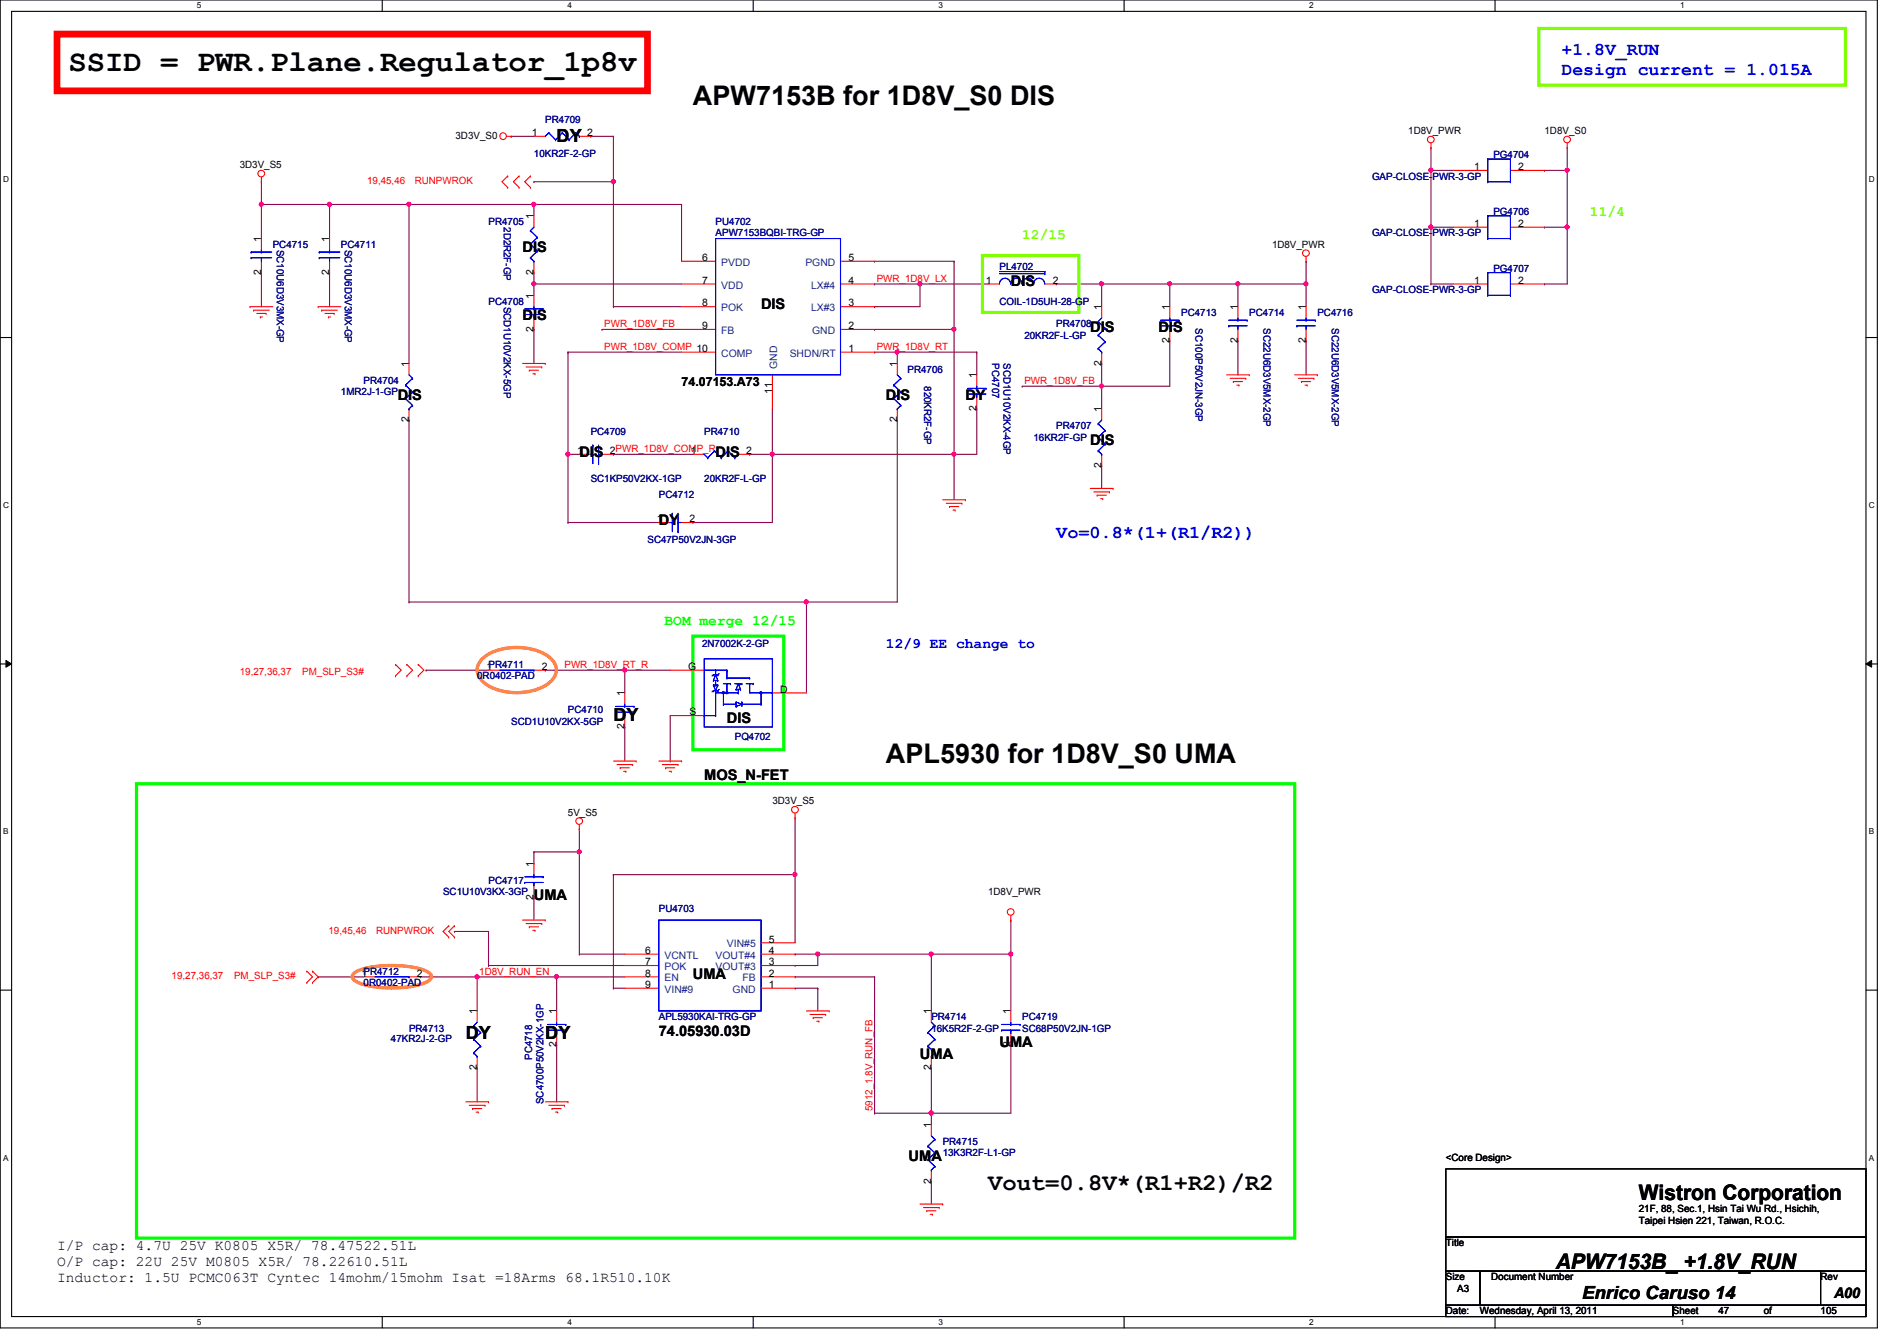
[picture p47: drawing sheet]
<svg xmlns="http://www.w3.org/2000/svg" width="297mm" height="210mm" viewBox="0 0 297 210" stroke-linecap="round" stroke-linejoin="round" font-family="sans-serif">
<defs><g id="words">
<text font-size="4.8" x="10.7" y="11.1">SSID = PWR.Plane.Regulator_1p8v</text>
<g font-size="4.2">
<text x="108.5" y="16.4">APW7153B for 1D8V_S0 DIS</text>
<text x="138.7" y="119.5">APL5930 for 1D8V_S0 UMA</text>
</g>
<text font-size="3.7" x="154.7" y="186.3">Vout=0.8V*(R1+R2)/R2</text>
<g font-size="3.3">
<text x="256.6" y="187.9">Wistron Corporation</text>
<text x="243.6" y="198.6">APW7153B_ +1.8V_RUN</text>
</g>
<g font-size="2.8" fill="#00f">
<text x="244.5" y="8.6">+1.8V_RUN</text>
<text x="244.5" y="11.8">Design current = 1.015A</text>
<text x="165.4" y="84.2">Vo=0.8*(1+(R1/R2))</text>
</g>
<g font-size="2.8">
<text x="87.2" y="22.2">DY</text>
<text x="96.1" y="112.9">DY</text>
<text x="72.9" y="162.6">DY</text>
<text x="85.4" y="162.6">DY</text>
<text x="247.7" y="203.3">Enrico Caruso 14</text>
</g>
<g font-size="2.3" fill="#80ff00">
<text x="249" y="33.9">11/4</text>
<text x="160.1" y="37.4">12/15</text>
</g>
<g font-size="2.3">
<text x="81.8" y="39.5">DIS</text>
<text x="158.3" y="44.8">DIS</text>
<text x="81.8" y="50.1">DIS</text>
<text x="119.2" y="48.3">DIS</text>
<text x="170.7" y="51.9">DIS</text>
<text x="181.4" y="51.9">DIS</text>
<text x="62.3" y="62.6">DIS</text>
<text x="138.7" y="62.6">DIS</text>
<text x="151.2" y="62.6">DY</text>
<text x="90.7" y="71.5">DIS</text>
<text x="112.1" y="71.5">DIS</text>
<text x="170.7" y="69.7">DIS</text>
<text x="103.2" y="82.1">DY</text>
<text x="113.8" y="113.2">DIS</text>
<text x="110.3" y="122.1">MOS_N-FET</text>
<text x="83.6" y="140.8">UMA</text>
<text x="108.5" y="153.2">UMA</text>
<text x="103.2" y="162.1">74.05930.03D</text>
<text x="144.1" y="165.7">UMA</text>
<text x="156.5" y="163.9">UMA</text>
<text x="142.3" y="181.7">UMA</text>
<text x="8.9" y="195.7">I/P cap: 4.7U 25V K0805 X5R/ 78.47522.51L</text>
<text x="8.9" y="198.2">O/P cap: 22U 25V M0805 X5R/ 78.22610.51L</text>
<text x="8.9" y="200.7">Inductor: 1.5U PCMC063T Cyntec 14mohm/15mohm Isat =18Arms 68.1R510.10K</text>
<text x="287.2" y="203.2">A00</text>
</g>
<text font-size="2.3" fill="#0f0" x="104.1" y="97.9">BOM merge 12/15</text>
<text font-size="2.3" fill="#00f" x="138.7" y="101.4">12/9 EE change to</text>
<text font-size="1.9" x="106.7" y="60.5">74.07153.A73</text>
<g font-size="1.6">
<text x="71.3" y="21.7">3D3V_S0</text>
<text x="83.3" y="21.3">1</text>
<text x="91.9" y="21.3">2</text>
<text x="220.5" y="21">1D8V_PWR</text>
<text x="241.8" y="21">1D8V_S0</text>
<text x="37.5" y="26.3">3D3V_S5</text>
<text x="230.8" y="26.6">1</text>
<text x="237.7" y="26.6">2</text>
<text x="83.6" y="34.3" transform="rotate(-90 83.6 34.3)">1</text>
<text x="230.8" y="35.5">1</text>
<text x="237.7" y="35.5">2</text>
<text x="40.9" y="37.9" transform="rotate(-90 40.9 37.9)">1</text>
<text x="51.6" y="37.9" transform="rotate(-90 51.6 37.9)">1</text>
<text x="109.9" y="40.9">6</text>
<text x="132.8" y="40.9">5</text>
<text x="199.2" y="38.8">1D8V_PWR</text>
<text x="40.9" y="43" transform="rotate(-90 40.9 43)">2</text>
<text x="51.6" y="43" transform="rotate(-90 51.6 43)">2</text>
<text x="83.6" y="46.8" transform="rotate(-90 83.6 46.8)">1</text>
<text x="83.6" y="43" transform="rotate(-90 83.6 43)">2</text>
<text x="109.9" y="44.4">7</text>
<text x="109.9" y="48">8</text>
<text x="132.8" y="48">3</text>
<text x="132.8" y="44.4">4</text>
<text x="154.4" y="44.4">1</text>
<text x="164.8" y="44.4">2</text>
<text x="230.8" y="44.4">1</text>
<text x="237.7" y="44.4">2</text>
<text x="83.6" y="51.9" transform="rotate(-90 83.6 51.9)">2</text>
<text x="109.9" y="51.5">9</text>
<text x="132.8" y="51.5">2</text>
<text x="172.5" y="48.6" transform="rotate(-90 172.5 48.6)">1</text>
<text x="183.1" y="53.7" transform="rotate(-90 183.1 53.7)">2</text>
<text x="183.1" y="48.6" transform="rotate(-90 183.1 48.6)">1</text>
<text x="193.8" y="53.7" transform="rotate(-90 193.8 53.7)">2</text>
<text x="193.8" y="48.6" transform="rotate(-90 193.8 48.6)">1</text>
<text x="204.5" y="53.7" transform="rotate(-90 204.5 53.7)">2</text>
<text x="204.5" y="48.6" transform="rotate(-90 204.5 48.6)">1</text>
<text x="64" y="57.4" transform="rotate(-90 64 57.4)">1</text>
<text x="132.8" y="55.1">1</text>
<text x="140.5" y="57.4" transform="rotate(-90 140.5 57.4)">1</text>
<text x="152.9" y="59.2" transform="rotate(-90 152.9 59.2)">1</text>
<text x="172.5" y="57.2" transform="rotate(-90 172.5 57.2)">2</text>
<text x="120.9" y="61.7" transform="rotate(-90 120.9 61.7)">11</text>
<text x="152.9" y="64.3" transform="rotate(-90 152.9 64.3)">2</text>
<text x="172.5" y="64.6" transform="rotate(-90 172.5 64.6)">1</text>
<text x="64" y="66.1" transform="rotate(-90 64 66.1)">2</text>
<text x="90.4" y="71.1">1</text>
<text x="95.5" y="71.1">2PWR_1D8V_COMP_R</text>
<text x="108.2" y="71.1">1</text>
<text x="116.8" y="71.1">2</text>
<text x="140.5" y="66.1" transform="rotate(-90 140.5 66.1)">2</text>
<text x="172.5" y="73.2" transform="rotate(-90 172.5 73.2)">2</text>
<text x="102.8" y="81.7">1</text>
<text x="107.9" y="81.7">2</text>
<text x="76.2" y="104.9">1PR4711</text>
<text x="84.8" y="104.9">2</text>
<text x="107.8" y="104.9">G</text>
<text x="97.8" y="109" transform="rotate(-90 97.8 109)">1</text>
<text x="108" y="112">S</text>
<text x="122.2" y="108.4">D</text>
<text x="97.8" y="114.1" transform="rotate(-90 97.8 114.1)">2</text>
<text x="120.9" y="125.9">3D3V_S5</text>
<text x="88.9" y="127.7">5V_S5</text>
<text x="83.6" y="135.7" transform="rotate(-90 83.6 135.7)">1</text>
<text x="83.6" y="140.8" transform="rotate(-90 83.6 140.8)">2</text>
<text x="154.7" y="140.1">1D8V_PWR</text>
<text x="101" y="149.3">6</text>
<text x="120.4" y="149.3">4</text>
<text x="120.4" y="147.5">5</text>
<text x="56.6" y="152.9">1PR4712</text>
<text x="65.3" y="152.9">2</text>
<text x="101" y="151.1">7</text>
<text x="101" y="152.9">8</text>
<text x="101" y="154.6">9</text>
<text x="120.4" y="154.6">1</text>
<text x="120.4" y="152.9">2</text>
<text x="120.4" y="151.1">3</text>
<text x="74.7" y="158.8" transform="rotate(-90 74.7 158.8)">1</text>
<text x="87.1" y="158.8" transform="rotate(-90 87.1 158.8)">1</text>
<text x="145.8" y="158.8" transform="rotate(-90 145.8 158.8)">1</text>
<text x="158.2" y="158.8" transform="rotate(-90 158.2 158.8)">1</text>
<text x="74.7" y="167.5" transform="rotate(-90 74.7 167.5)">2</text>
<text x="87.1" y="163.9" transform="rotate(-90 87.1 163.9)">2</text>
<text x="145.8" y="167.5" transform="rotate(-90 145.8 167.5)">2</text>
<text x="158.2" y="163.9" transform="rotate(-90 158.2 163.9)">2</text>
<text x="145.8" y="176.6" transform="rotate(-90 145.8 176.6)">1</text>
<text x="145.8" y="185.3" transform="rotate(-90 145.8 185.3)">2</text>
<text x="226.4" y="181.7">&lt;Core Design&gt;</text>
<text x="256.6" y="189.7">21F, 88, Sec.1, Hsin Tai Wu Rd., Hsichih,</text>
<text x="256.6" y="191.6">Taipei Hsien 221, Taiwan, R.O.C.</text>
<text x="226.4" y="195.1">Title</text>
<text x="226.4" y="200.4">Size</text>
<text x="228.2" y="202.2">A3</text>
<text x="233.5" y="200.4">Document Number</text>
<text x="285.1" y="200.4">Rev</text>
<text x="226.4" y="205.7">Date:</text>
<text x="231.7" y="205.7">Wednesday, April 13, 2011</text>
<text x="262" y="205.7">Sheet</text>
<text x="269.1" y="205.7">47</text>
<text x="276.2" y="205.7">of</text>
<text x="285.1" y="205.7">105</text>
</g>
<g font-size="1.6" fill="#000080">
<text x="85.4" y="19.2">PR4709</text>
<text x="83.6" y="24.6">10KR2F-2-GP</text>
<text x="214.8" y="28.1">GAP-CLOSE-PWR-3-GP</text>
<text x="233.8" y="24.7">PG4704</text>
<text x="76.5" y="35.2">PR4705</text>
<text x="78.9" y="35.6" transform="rotate(90 78.9 35.6)">2D2R2F-GP</text>
<text x="112.1" y="35.2">PU4702</text>
<text x="233.8" y="33.6">PG4706</text>
<text x="42.7" y="38.8">PC4715</text>
<text x="43.3" y="39.1" transform="rotate(90 43.3 39.1)">SC10U6D3V3MX-GP</text>
<text x="53.4" y="38.8">PC4711</text>
<text x="54" y="39.1" transform="rotate(90 54 39.1)">SC10U6D3V3MX-GP</text>
<text x="112.1" y="37">APW7153BQBI-TRG-GP</text>
<text x="214.8" y="37">GAP-CLOSE-PWR-3-GP</text>
<text x="76.5" y="47.7">PC4708</text>
<text x="156.5" y="42.3">PL4702</text>
<text x="156.5" y="47.7">COIL-1D5UH-28-GP</text>
<text x="214.8" y="45.9">GAP-CLOSE-PWR-3-GP</text>
<text x="233.8" y="42.5">PG4707</text>
<text x="78.9" y="48" transform="rotate(90 78.9 48)">SCD1U10V2KX-5GP</text>
<text x="160.4" y="53">20KR2F-L-GP</text>
<text x="165.4" y="51.2">PR4708</text>
<text x="185" y="49.4">PC4713</text>
<text x="187.2" y="51.4" transform="rotate(90 187.2 51.4)">SC100P50V2JN-3GP</text>
<text x="195.6" y="49.4">PC4714</text>
<text x="197.9" y="51.4" transform="rotate(90 197.9 51.4)">SC22U6D3V5MX-2GP</text>
<text x="206.3" y="49.4">PC4716</text>
<text x="208.5" y="51.4" transform="rotate(90 208.5 51.4)">SC22U6D3V5MX-2GP</text>
<text x="142.1" y="58.3">PR4706</text>
<text x="155.4" y="56.9" transform="rotate(90 155.4 56.9)">PC4707</text>
<text x="157.1" y="56.9" transform="rotate(90 157.1 56.9)">SCD1U10V2KX-4GP</text>
<text x="53.4" y="61.9">1MR2J-1-GP</text>
<text x="56.9" y="60.1">PR4704</text>
<text x="144.7" y="60.5" transform="rotate(90 144.7 60.5)">820KR2F-GP</text>
<text x="92.5" y="68.1">PC4709</text>
<text x="110.3" y="68.1">PR4710</text>
<text x="161.8" y="69">16KR2F-GP</text>
<text x="165.4" y="67.2">PR4707</text>
<text x="92.5" y="75.4">SC1KP50V2KX-1GP</text>
<text x="103.2" y="77.9">PC4712</text>
<text x="110.3" y="75.4">20KR2F-L-GP</text>
<text x="101.4" y="85">SC47P50V2JN-3GP</text>
<text x="109.9" y="101.3">2N7002K-2-GP</text>
<text x="74.7" y="106.3">0R0402-PAD</text>
<text x="80" y="113.5">SCD1U10V2KX-5GP</text>
<text x="88.9" y="111.7">PC4710</text>
<text x="115.1" y="115.8">PQ4702</text>
<text x="69.4" y="140.1">SC1U10V3KX-3GP</text>
<text x="76.5" y="138.3">PC4717</text>
<text x="103.2" y="142.8">PU4703</text>
<text x="56.9" y="154.3">0R0402-PAD</text>
<text x="64" y="161.5">PR4713</text>
<text x="103.2" y="159.7">APL5930KAI-TRG-GP</text>
<text x="145.8" y="159.7">PR4714</text>
<text x="145.8" y="161.5">16K5R2F-2-GP</text>
<text x="160.1" y="159.7">PC4719</text>
<text x="160.1" y="161.5">SC68P50V2JN-1GP</text>
<text x="61.2" y="163.1">47KR2J-2-GP</text>
<text x="83.3" y="165.9" transform="rotate(-90 83.3 165.9)">PC4718</text>
<text x="85.1" y="172.8" transform="rotate(-90 85.1 172.8)">SC4700P50V2KX-1GP</text>
<text x="147.6" y="179.2">PR4715</text>
<text x="147.6" y="181">13K3R2F-L1-GP</text>
</g>
<g font-size="1.6" fill="#f00">
<text x="57.5" y="28.8">19,45,46</text>
<text x="64.9" y="28.8">RUNPWROK</text>
<text x="137.3" y="44.1">PWR_1D8V_LX</text>
<text x="94.6" y="51.2">PWR_1D8V_FB</text>
<text x="94.6" y="54.8">PWR_1D8V_COMP 10</text>
<text x="137.3" y="54.8">PWR_1D8V_RT</text>
<text x="160.4" y="60.1">PWR_1D8V_FB</text>
<text x="37.5" y="105.6">19,27,36,37</text>
<text x="47.3" y="105.6">PM_SLP_S3#</text>
<text x="88.4" y="104.6">PWR_1D8V_RT_R</text>
<text x="51.4" y="146.2">19,45,46</text>
<text x="58.9" y="146.2">RUNPWROK</text>
<text x="26.9" y="153.3">19,27,36,37</text>
<text x="36.7" y="153.3">PM_SLP_S3#</text>
<text x="75.1" y="152.6">1D8V_RUN_EN</text>
<text x="136.6" y="173.9" transform="rotate(-90 136.6 173.9)">5912_1.8V_RUN_FB</text>
</g>
<g font-size="1.6" fill="#004080">
<text x="112.9" y="41.6">PVDD</text>
<text x="126.1" y="41.6">PGND</text>
<text x="112.9" y="45.2">VDD</text>
<text x="127" y="45.2">LX#4</text>
<text x="112.9" y="48.7">POK</text>
<text x="112.9" y="52.3">FB</text>
<text x="127" y="48.7">LX#3</text>
<text x="127.2" y="52.3">GND</text>
<text x="112.9" y="55.8">COMP</text>
<text x="121.7" y="57.8" transform="rotate(-90 121.7 57.8)">GND</text>
<text x="123.7" y="55.8">SHDN/RT</text>
<text x="113.8" y="148.3">VIN#5</text>
<text x="104.1" y="150.1">VCNTL</text>
<text x="104.1" y="151.8">POK</text>
<text x="104.1" y="153.6">EN</text>
<text x="104.1" y="155.4">VIN#9</text>
<text x="112.1" y="151.8">VOUT#3</text>
<text x="112.1" y="150.1">VOUT#4</text>
<text x="114.7" y="155.4">GND</text>
<text x="116.2" y="153.6">FB</text>
</g>
<g font-size="1.3">
<text x="30.8" y="1.3">5</text>
<text x="88.9" y="1.3">4</text>
<text x="146.9" y="1.3">3</text>
<text x="205" y="1.3">2</text>
<text x="263.1" y="1.3">1</text>
<text x=".5" y="28.4">D</text>
<text x="292.6" y="28.4">D</text>
<text x=".5" y="79.5">C</text>
<text x="292.6" y="79.5">C</text>
<text x=".5" y="130.6">B</text>
<text x="292.6" y="130.6">B</text>
<text x=".5" y="181.7">A</text>
<text x="292.6" y="181.7">A</text>
<text x="30.8" y="207.4">5</text>
<text x="88.9" y="207.4">4</text>
<text x="146.9" y="207.4">3</text>
<text x="205" y="207.4">2</text>
<text x="263.1" y="207.4">1</text>
</g>
</g></defs>
<path d="M0 0h294v207.9h-294zM1.8 1.8h290.4v204.3h-290.4z" fill="none" stroke="#000" stroke-width=".17"/>
<g fill="#fff">
<path d="M30.8 .2h.7v1.4h-.7z"/>
<path d="M30.8 206.2h.7v1.4h-.7z"/>
</g>
<path d="M59.9 0v1.8M59.9 206.1v1.8" fill="none" stroke="#000" stroke-width=".17"/>
<g fill="#fff">
<path d="M88.9 .2h.6v1.4h-.6z"/>
<path d="M88.9 206.2h.6v1.4h-.6z"/>
</g>
<path d="M117.9 0v1.8M117.9 206.1v1.8" fill="none" stroke="#000" stroke-width=".17"/>
<g fill="#fff">
<path d="M146.9 .2h.7v1.4h-.7z"/>
<path d="M146.9 206.2h.7v1.4h-.7z"/>
</g>
<path d="M176 0v1.8M176 206.1v1.8" fill="none" stroke="#000" stroke-width=".17"/>
<g fill="#fff">
<path d="M205 .2h.7v1.4h-.7z"/>
<path d="M205 206.2h.7v1.4h-.7z"/>
</g>
<path d="M234.1 0v1.8M234.1 206.1v1.8" fill="none" stroke="#000" stroke-width=".17"/>
<g fill="#fff">
<path d="M263.1 .2h.7v1.4h-.7z"/>
<path d="M263.1 206.2h.7v1.4h-.7z"/>
<path d="M.5 27.3h.9v1.4h-.9z"/>
<path d="M292.6 27.3h.9v1.4h-.9z"/>
<path d="M.5 78.4h.9v1.4h-.9z"/>
<path d="M292.6 78.4h.9v1.4h-.9z"/>
</g>
<path d="M0 52.8h1.8M292.2 52.8h1.8" fill="none" stroke="#000" stroke-width=".17"/>
<g fill="#fff">
<path d="M.5 129.5h.8v1.4h-.8z"/>
<path d="M292.6 129.5h.9v1.4h-.9z"/>
</g>
<path d="M0 103.9h1.8M292.2 103.9h1.8" fill="none" stroke="#000" stroke-width=".17"/>
<path d="M.9 103.4l.9 .5-.9 .5zM292.2 103.9l.9-.5v1z" fill="#000"/>
<path d="M.9 103.4l.9 .5-.9 .5zM292.2 103.9l.9-.5v1z" fill="none" stroke="#000" stroke-width=".16"/>
<g fill="#fff">
<path d="M.5 180.5h.8v1.4h-.8z"/>
<path d="M292.6 180.5h.9v1.4h-.9z"/>
</g>
<path d="M0 155h1.8M292.2 155h1.8" fill="none" stroke="#000" stroke-width=".17"/>
<path d="M51.6 32h.1M51.6 32h12.4M106.7 32h.1M106.7 32v8.9" fill="none" stroke="#800040" stroke-width=".17"/>
<circle cx="51.6" cy="32" r=".32" fill="#f0f"/>
<circle cx="51.6" cy="32" r=".32" fill="none" stroke="#f0f" stroke-width=".17"/>
<path d="M64 32h.1M64 32v24.9M96.1 28.4h.1M96.1 28.4v19.6M64 65.8h.1M64 65.8v28.4M97.8 113.8h.1M97.8 113.8v5.3" fill="none" stroke="#800040" stroke-width=".17"/>
<circle cx="96" cy="28.4" r=".32" fill="#f0f"/>
<circle cx="96" cy="28.4" r=".32" fill="none" stroke="#f0f" stroke-width=".17"/>
<g fill="none" stroke="#800040" stroke-width=".17">
<path d="M83.6 28.4h.1M92.5 21.3h.1M92.5 21.3h3.6M96.1 21.3h.1M96.1 21.3v7.1h-12.5M96.1 48h.1M96.1 48h10.6M136.9 40.9h.1M136.9 51.6h.1M136.9 55.1h.1M136.9 40.9h12.5M136.9 51.6h12.5"/>
<path d="M136.9 55.1h3.6M140.5 55.1h.1M140.5 55.1v1.8M149.4 71.1h.1M149.4 71.1v7.1M85.4 104.9h.1M85.4 104.9h12.4"/>
</g>
<circle cx="97.8" cy="104.9" r=".32" fill="#f0f"/>
<circle cx="97.8" cy="104.9" r=".32" fill="none" stroke="#f0f" stroke-width=".17"/>
<path d="M149.4 51.6h.1M149.4 51.6v19.5M97.8 104.9h.1M97.8 104.9v3.6" fill="none" stroke="#800040" stroke-width=".17"/>
<circle cx="149.4" cy="51.5" r=".32" fill="#f0f"/>
<circle cx="149.4" cy="51.5" r=".32" fill="none" stroke="#f0f" stroke-width=".17"/>
<path d="M245.4 23.1h.1M245.4 23.1v3.6M144.1 44.4h.1M144.1 44.4h10.6" fill="none" stroke="#800040" stroke-width=".17"/>
<circle cx="144" cy="44.4" r=".32" fill="#f0f"/>
<circle cx="144" cy="44.4" r=".32" fill="none" stroke="#f0f" stroke-width=".17"/>
<path d="M88.9 71.1h.1M88.9 71.1h1.8M88.9 71.1v10.7" fill="none" stroke="#800040" stroke-width=".17"/>
<circle cx="88.9" cy="71.1" r=".32" fill="#f0f"/>
<circle cx="88.9" cy="71.1" r=".32" fill="none" stroke="#f0f" stroke-width=".17"/>
<path d="M83.6 32h.1M83.6 32h23.1" fill="none" stroke="#800040" stroke-width=".17"/>
<circle cx="83.6" cy="32" r=".32" fill="#f0f"/>
<circle cx="83.6" cy="32" r=".32" fill="none" stroke="#f0f" stroke-width=".17"/>
<g fill="none" stroke="#800040" stroke-width=".17">
<path d="M51.6 32h.1M51.6 32v5.3M51.6 42.7h.1M51.6 42.7v5.3M88.9 55.1h.1M88.9 55.1v16M136.9 44.4h.1M136.9 44.4h7.2M149.4 40.9h.1M149.4 40.9v10.7M165.4 44.4h.1M165.4 44.4h7.1"/>
<path d="M117.4 71.1h.1M117.4 71.1h3.5M149.4 71.1h.1M149.4 71.1h3.5M88.9 81.8h.1M88.9 81.8h14.3"/>
</g>
<circle cx="149.4" cy="71.1" r=".32" fill="#f0f"/>
<circle cx="149.4" cy="71.1" r=".32" fill="none" stroke="#f0f" stroke-width=".17"/>
<path d="M193.8 53.3h.1M193.8 44.4h.1M193.8 53.3v5.4M193.8 44.4h10.7M172.5 60.5h.1M172.5 60.5v3.5" fill="none" stroke="#800040" stroke-width=".17"/>
<circle cx="204.5" cy="44.4" r=".32" fill="#f0f"/>
<circle cx="204.5" cy="44.4" r=".32" fill="none" stroke="#f0f" stroke-width=".17"/>
<circle cx="193.8" cy="44.4" r=".32" fill="#f0f"/>
<circle cx="193.8" cy="44.4" r=".32" fill="none" stroke="#f0f" stroke-width=".17"/>
<path d="M172.5 44.4h.1M172.5 44.4h10.7" fill="none" stroke="#800040" stroke-width=".17"/>
<circle cx="172.5" cy="44.4" r=".32" fill="#f0f"/>
<circle cx="172.5" cy="44.4" r=".32" fill="none" stroke="#f0f" stroke-width=".17"/>
<g fill="none" stroke="#800040" stroke-width=".17">
<path d="M136.9 48h.1M144.1 44.4h.1M144.1 44.4v3.6h-7.2M172.5 44.4h.1M172.5 56.9h.1M172.5 44.4v3.6M172.5 56.9v3.6M183.2 44.4h.1M183.2 53.3h.1M183.2 53.3v7.2h-23.1M183.2 44.4v3.6M193.8 44.4h.1"/>
<path d="M193.8 44.4v3.6M96.1 71.1h.1M96.1 71.1h12.4M120.9 71.1h.1M120.9 71.1v10.7M160.1 60.5h.1M172.5 60.5h.1"/>
</g>
<circle cx="172.5" cy="60.4" r=".32" fill="#f0f"/>
<circle cx="172.5" cy="60.4" r=".32" fill="none" stroke="#f0f" stroke-width=".17"/>
<path d="M241.8 26.7h.1M241.8 26.7h3.6" fill="none" stroke="#800040" stroke-width=".17"/>
<circle cx="245.4" cy="26.6" r=".32" fill="#f0f"/>
<circle cx="245.4" cy="26.6" r=".32" fill="none" stroke="#f0f" stroke-width=".17"/>
<path d="M241.8 35.6h.1M241.8 35.6h3.6" fill="none" stroke="#800040" stroke-width=".17"/>
<circle cx="245.4" cy="35.5" r=".32" fill="#f0f"/>
<circle cx="245.4" cy="35.5" r=".32" fill="none" stroke="#f0f" stroke-width=".17"/>
<path d="M224.1 35.6h.1M224.1 35.6h3.5M183.2 44.4h.1M183.2 44.4h10.6M204.5 44.4h.1M204.5 53.3h.1M204.5 44.4v3.6M204.5 53.3v5.4M172.5 72.9h.1M172.5 72.9v3.6" fill="none" stroke="#800040" stroke-width=".17"/>
<circle cx="183.1" cy="44.4" r=".32" fill="#f0f"/>
<circle cx="183.1" cy="44.4" r=".32" fill="none" stroke="#f0f" stroke-width=".17"/>
<path d="M40.9 28.4h.1M40.9 28.4v3.6M224.1 26.7h.1M224.1 26.7v8.9M88.9 55.1h.1M88.9 55.1h17.8M94.3 51.6h.1M94.3 51.6h12.4M120.9 64h.1M120.9 64v7.1M108.5 81.8h.1M108.5 81.8h12.4" fill="none" stroke="#800040" stroke-width=".17"/>
<circle cx="224" cy="26.6" r=".32" fill="#f0f"/>
<circle cx="224" cy="26.6" r=".32" fill="none" stroke="#f0f" stroke-width=".17"/>
<path d="M40.9 32h.1M40.9 32h10.7M245.4 26.7h.1M245.4 26.7v8.9" fill="none" stroke="#800040" stroke-width=".17"/>
<circle cx="40.9" cy="32" r=".32" fill="#f0f"/>
<circle cx="40.9" cy="32" r=".32" fill="none" stroke="#f0f" stroke-width=".17"/>
<g fill="none" stroke="#800040" stroke-width=".17">
<path d="M40.9 32h.1M40.9 32v5.3M80 21.3h.1M80 21.3h3.6M40.9 42.7h.1M40.9 42.7v5.3M152.9 55.1h.1M152.9 55.1v3.6M120.9 71.1h.1M120.9 71.1h28.5M126.3 94.2h.1M126.3 94.2h14.2"/>
<path d="M97.8 104.9h.1M97.8 104.9h7.1"/>
</g>
<circle cx="120.9" cy="71.1" r=".32" fill="#f0f"/>
<circle cx="120.9" cy="71.1" r=".32" fill="none" stroke="#f0f" stroke-width=".17"/>
<path d="M83.6 42.7h.1M83.6 44.4h.1M83.6 42.7v1.7M83.6 44.4h23.1" fill="none" stroke="#800040" stroke-width=".17"/>
<circle cx="83.6" cy="44.4" r=".32" fill="#f0f"/>
<circle cx="83.6" cy="44.4" r=".32" fill="none" stroke="#f0f" stroke-width=".17"/>
<path d="M64 32h.1M64 32h19.6M224.1 23.1h.1M224.1 23.1v3.6M152.9 64h.1M152.9 64v7.1" fill="none" stroke="#800040" stroke-width=".17"/>
<circle cx="64" cy="32" r=".32" fill="#f0f"/>
<circle cx="64" cy="32" r=".32" fill="none" stroke="#f0f" stroke-width=".17"/>
<path d="M83.6 32h.1M83.6 32v1.8M83.6 51.6h.1M83.6 44.4h.1M83.6 44.4v1.8M83.6 51.6v5.3M140.5 55.1h.1M140.5 55.1h12.4M204.5 40.9h.1M204.5 40.9v3.5M140.5 65.8h.1M140.5 65.8v28.4" fill="none" stroke="#800040" stroke-width=".17"/>
<circle cx="140.5" cy="55.1" r=".32" fill="#f0f"/>
<circle cx="140.5" cy="55.1" r=".32" fill="none" stroke="#f0f" stroke-width=".17"/>
<path d="M224.1 26.7h.1M224.1 35.6h.1M224.1 26.7h3.5M224.1 35.6v8.8M224.1 44.4h.1M224.1 44.4h3.5M66.7 104.9h.1M66.7 104.9h9.8" fill="none" stroke="#800040" stroke-width=".17"/>
<circle cx="224" cy="35.5" r=".32" fill="#f0f"/>
<circle cx="224" cy="35.5" r=".32" fill="none" stroke="#f0f" stroke-width=".17"/>
<path d="M245.4 35.6h.1M245.4 35.6v8.8h-3.6M241.8 44.4h.1M87.2 152.9h.1M87.2 152.9h10.6M128.1 154.7h.1M128.1 154.7v3.5M74.7 167.1h.1M74.7 167.1v5.4" fill="none" stroke="#800040" stroke-width=".17"/>
<circle cx="87.1" cy="152.9" r=".32" fill="#f0f"/>
<circle cx="87.1" cy="152.9" r=".32" fill="none" stroke="#f0f" stroke-width=".17"/>
<path d="M74.7 152.9h.1M74.7 152.9h12.5" fill="none" stroke="#800040" stroke-width=".17"/>
<circle cx="74.7" cy="152.9" r=".32" fill="#f0f"/>
<circle cx="74.7" cy="152.9" r=".32" fill="none" stroke="#f0f" stroke-width=".17"/>
<path d="M124.5 136.9h.1M124.5 136.9v10.7M49.8 152.9h.1M49.8 152.9h7.1M65.8 152.9h.1M65.8 152.9h8.9M74.7 152.9h.1M74.7 152.9v5.3M87.2 152.9h.1M87.2 152.9v5.3" fill="none" stroke="#800040" stroke-width=".17"/>
<circle cx="124.5" cy="136.9" r=".32" fill="#f0f"/>
<circle cx="124.5" cy="136.9" r=".32" fill="none" stroke="#f0f" stroke-width=".17"/>
<g fill="none" stroke="#800040" stroke-width=".17">
<path d="M96.1 136.9h.1M124.5 128h.1M124.5 128v8.9h-28.4M71.2 145.8h.1M71.2 145.8h5.3M76.5 145.8h.1M76.5 151.1h.1M76.5 145.8v5.3M76.5 151.1h21.3M90.7 149.4h.1M90.7 149.4h7.1M124.5 149.4h.1"/>
<path d="M124.5 151.1h.1M124.5 149.4h21.3M128.1 149.4h.1M128.1 149.4v1.7h-3.6M145.8 184.9h.1M145.8 184.9v3.6"/>
</g>
<circle cx="128" cy="149.3" r=".32" fill="#f0f"/>
<circle cx="128" cy="149.3" r=".32" fill="none" stroke="#f0f" stroke-width=".17"/>
<path d="M145.8 174.2h.1M145.8 174.2v1.8" fill="none" stroke="#800040" stroke-width=".17"/>
<circle cx="145.8" cy="174.2" r=".32" fill="#f0f"/>
<circle cx="145.8" cy="174.2" r=".32" fill="none" stroke="#f0f" stroke-width=".17"/>
<path d="M124.5 152.9h.1M124.5 152.9h12.4M136.9 152.9h.1M136.9 152.9v21.3M145.8 149.4h.1M145.8 149.4v8.8M145.8 149.4h12.5M158.3 163.6h.1M158.3 163.6v10.6" fill="none" stroke="#800040" stroke-width=".17"/>
<circle cx="158.3" cy="149.3" r=".32" fill="#f0f"/>
<circle cx="158.3" cy="149.3" r=".32" fill="none" stroke="#f0f" stroke-width=".17"/>
<circle cx="145.8" cy="149.3" r=".32" fill="#f0f"/>
<circle cx="145.8" cy="149.3" r=".32" fill="none" stroke="#f0f" stroke-width=".17"/>
<path d="M145.8 174.2h.1M145.8 174.2h12.5" fill="none" stroke="#800040" stroke-width=".17"/>
<circle cx="145.8" cy="174.2" r=".32" fill="#f0f"/>
<circle cx="145.8" cy="174.2" r=".32" fill="none" stroke="#f0f" stroke-width=".17"/>
<path d="M90.7 133.3h.1M90.7 133.3v16.1M96.1 136.9h.1M96.1 136.9v17.8M83.6 140.5h.1M83.6 140.5v3.5M96.1 154.7h.1M96.1 154.7h1.7M158.3 149.4h.1M158.3 149.4v8.8M145.8 167.1h.1M145.8 167.1v7.1" fill="none" stroke="#800040" stroke-width=".17"/>
<circle cx="90.7" cy="133.3" r=".32" fill="#f0f"/>
<circle cx="90.7" cy="133.3" r=".32" fill="none" stroke="#f0f" stroke-width=".17"/>
<g fill="none" stroke="#800040" stroke-width=".17">
<path d="M126.3 94.2h.1M126.3 94.2v14.3M104.9 119.1h.1M104.9 112v7.1M83.6 133.3h.1M83.6 135.1h.1M83.6 133.3v1.8M90.7 129.8h.1M90.7 129.8v3.5h-7.1M124.5 154.7h.1M124.5 154.7h3.6M158.3 144h.1"/>
<path d="M158.3 144v5.4M87.2 163.6h.1M87.2 163.6v8.9M136.9 174.2h.1M136.9 174.2h8.9"/>
</g>
<circle cx="126.3" cy="94.2" r=".32" fill="#f0f"/>
<circle cx="126.3" cy="94.2" r=".32" fill="none" stroke="#f0f" stroke-width=".17"/>
<path d="M64 94.2h.1M64 94.2h62.3" fill="none" stroke="#800040" stroke-width=".17"/>
<g fill="none" stroke="#f00" stroke-width=".17">
<path d="M40.9 28.4h.1M40.9 27.7v.7M40.9 37.3v1.8M51.6 37.3v1.8M79.3 21.3h.7M79.5 29.3h.1M79.5 27.6h.1M79.5 27.6l-.9 .8 .9 .9M80 21.3h.1M81.3 27.6h.1M81.3 29.3h.1M81.3 27.6l-.9 .8 .9 .9"/>
<path d="M83.1 29.3h.1M83.1 27.6h.1M83.1 27.6l-.9 .8 .9 .9M83.6 21.3h1.8M83.6 33.8v1.8M90.7 21.3h1.8M224.1 23.1h.1M224.1 22.4v.7M227.6 35.6h5.4M227.6 26.7h5.4M236.5 35.6h5.3M236.5 26.7h5.3"/>
<path d="M245.4 23.1h.1M245.4 22.4v.7M39.2 48h.1M39.2 48h3.5M39.7 48.6h.1M39.7 48.6h2.5M40.2 49.1h1.5M40.8 49.6h.1M40.8 49.6h.3M40.9 40.9v1.8M41.7 49.1h.1M49.8 48h.1"/>
<path d="M49.8 48h3.6M50.4 48.6h.1M50.4 48.6h2.4M50.9 49.1h1.4M51.4 49.6h.1M51.4 49.6h.4M51.6 40.9v1.8M52.3 49.1h.1M81.8 56.9h3.6M82.4 57.4h2.4M82.9 58h.1M82.9 58h1.4"/>
<path d="M83.4 58.5h.4M83.6 40.9v1.8M83.8 58.5h.1M84.8 57.4h.1M85.4 56.9h.1M106.7 48h5.4M106.7 44.4h5.4M106.7 55.1h5.4M106.7 51.6h5.4M106.7 40.9h5.4M120.9 58.7v5.3M131.6 48h5.3"/>
<path d="M131.6 44.4h5.3M131.6 55.1h5.3M131.6 51.6h5.3M131.6 40.9h5.3M152.9 58.7v1.8M154.7 44.4h1.8M163.6 44.4h1.8M172.5 48v1.8M172.5 55.1v1.8M183.2 48v1.8M183.2 51.6v1.7M192.1 58.7h3.5"/>
<path d="M192.6 59.2h2.5M193.1 59.7h.1M193.1 59.7h1.5M193.8 48v1.8M193.8 51.6v1.7M195.1 59.2h.1M195.6 58.7h.1M202.7 58.7h3.6M203.3 59.2h2.4M203.8 59.7h.1M203.8 59.7h1.4M204.5 40.9h.1"/>
<path d="M204.5 40.2v.7M204.5 48v1.8M204.5 51.6v1.7M205.7 59.2h.1M206.3 58.7h.1M227.6 44.4h5.4M236.5 44.4h5.3M90.7 71.1h1.8M94.3 71.1h1.8M108.5 71.1h1.8M115.6 71.1h1.8M147.6 78.2h3.6"/>
<path d="M148.2 78.8h2.4M148.7 79.3h.1M148.7 79.3h1.4M149.2 79.8h.4M149.6 79.8h.1M150.6 78.8h.1M151.2 78.2h.1M152.9 62.2v1.8M170.7 76.5h3.6M171.3 77h2.4M171.8 77.5h.1M171.8 77.5h1.4"/>
<path d="M172.3 78.1h.4M172.5 64v1.8M172.5 71.1v1.8M172.7 78.1h.1M173.7 77h.1M174.3 76.5h.1M193.7 60.3h.3M194 60.3h.1M204.3 60.3h.4M204.7 60.3h.1M103.2 81.8h1.7M106.7 81.8h1.8"/>
<path d="M61.9 105.8h.1M61.9 104h.1M61.9 104l.9 .9-.9 .9M63.7 104h.1M63.7 105.8h.1M63.7 104l.9 .9-.9 .9M65.5 105.8h.1M65.5 104h.1M65.5 104l.9 .9-.9 .9M96.1 119.1h3.5M96.6 119.7h2.5M97.8 108.5v1.7"/>
<path d="M97.8 112v1.8M99.1 119.7h.1M99.6 119.1h.1M103.2 119.1h3.5M103.7 119.7h2.5M104.9 104.9h5.4M104.9 112h5.4M106.2 119.7h.1M106.7 119.1h.1M120.9 108.5h5.4M83.6 135.1v1.8M83.6 138.7v1.8"/>
<path d="M90.7 129.8h.1M90.7 129.1v.7M97.1 120.2h.1M97.1 120.2h1.4M97.7 120.7h.3M98 120.7h.1M104.2 120.2h.1M104.2 120.2h1.5M104.8 120.7h.3M105.1 120.7h.1M124.5 128h.1M124.5 127.3v.7"/>
<path d="M48 152h.1M48 153.8h.1M48 152l.9 .9-.9 .9M48.9 153.8h.1M48.9 152h.1M48.9 152l.9 .9-.9 .9M56.9 152.9h1.8M64 152.9h1.8M70.3 146.7h.1M70.3 144.9h.1M70.3 144.9l-.9 .9 .9 .9M71.2 146.7h.1"/>
<path d="M71.2 144.9h.1M71.2 144.9l-.9 .9 .9 .9M74.7 158.2v1.8M81.8 144h3.6M82.4 144.6h2.4M82.9 145.1h.1M82.9 145.1h1.4M83.4 145.6h.4M83.8 145.6h.1M84.8 144.6h.1M85.4 144h.1M97.8 154.7h5.4"/>
<path d="M97.8 152.9h5.4M97.8 151.1h5.4M97.8 149.4h5.4M119.2 154.7h5.3M119.2 152.9h5.3M119.2 151.1h5.3M119.2 149.4h5.3M119.2 147.6h5.3M126.3 158.2h3.5M126.8 158.8h2.5M127.3 159.3h.1M127.3 159.3h1.5"/>
<path d="M127.9 159.9h.3M128.2 159.9h.1M129.3 158.8h.1M129.8 158.2h.1M158.3 144h.1M158.3 143.3v.7M158.3 158.2v1.8M72.9 172.5h3.6M73.5 173h2.4M74 173.5h.1M74 173.5h1.4M74.5 174.1h.4"/>
<path d="M74.7 165.4v1.7M74.9 174.1h.1M75.9 173h.1M76.5 172.5h.1M85.4 172.5h3.5M85.9 173h2.5M86.4 173.5h.1M86.4 173.5h1.5M87 174.1h.3M87.3 174.1h.1M88.4 173h.1M88.9 172.5h.1"/>
<path d="M158.3 161.8v1.8M144.1 188.5h3.5M144.6 189h2.5M145.1 189.5h.1M145.1 189.5h1.5M145.7 190.1h.3M146 190.1h.1M147.1 189h.1M147.6 188.5h.1"/>
<circle cx="40.9" cy="27.2" r=".52"/>
<circle cx="78.8" cy="21.3" r=".52"/>
<circle cx="204.5" cy="39.6" r=".52"/>
<circle cx="224.1" cy="21.8" r=".52"/>
<circle cx="245.4" cy="21.8" r=".52"/>
<circle cx="90.7" cy="128.5" r=".52"/>
<circle cx="124.5" cy="126.7" r=".52"/>
<circle cx="158.3" cy="142.7" r=".52"/>
</g>
<path d="M226.4 183h65.8v10.6h-65.8zM226.4 193.6h65.8v5.4h-65.8zM226.4 199h5.3v5.3h-5.3zM231.7 199h53.4v5.3h-53.4zM285.1 199h7.1v5.3h-7.1zM226.4 204.3h35.6v1.8h-35.6zM262 204.3h30.2v1.8h-30.2z" fill="none" stroke="#000" stroke-width=".17"/>
<path d="M8.9 5.3h92.5v8.9h-92.5z" fill="none" stroke="#f00" stroke-width="1.1"/>
<path d="M241 4.4h48v8.9h-48zM153.8 40h15.1v8.9h-15.1z" fill="none" stroke="#80ff00" stroke-width=".51"/>
<path d="M108.5 99.6h14.2v17.7h-14.2zM21.4 122.7h181.3v71.1h-181.3z" fill="none" stroke="#0f0" stroke-width=".51"/>
<path d="M75.6 103.1a9 9 0 0 1 8.4-1.3 4.6 4.6 0 0 1 3 2.4 2.53 2.53 0 0 1-1.3 2.9 9.5 9.5 0 0 1-9.5 0 2.47 2.47 0 0 1-.6-4zM55.5 152.3a13 13 0 0 1 7-1.1 9.9 9.9 0 0 1 4.7 1.1l.3 .2 .1 .4a1.77 1.77 0 0 1-1.5 1.1 17.3 17.3 0 0 1-10.1-.2l-.7-.6-.1-.3 .1-.4z" fill="none" stroke="#ff8000" stroke-width=".51"/>
<g fill="none" stroke="#00f" stroke-width=".17">
<path d="M39.3 39.5h.1M39.3 39.5h3.2M40.9 39.5h.1M40.9 39.1v.4M50 39.5h.1M50 39.5h3.2M51.6 39.5h.1M51.6 39.1v.4M83.1 36.1h.1M83.1 38.2h.1M83.1 36.1l1.1 1.1M83.1 38.2l1.1 1.1"/>
<path d="M83.6 35.6l-.5 .5M84.2 37.2h.1M84.2 39.3h.1M84.2 37.2l-1.1 1M84.2 39.3l-1.1 1M85.9 20.8h.1M85.9 20.8l-.5 .5M85.9 20.8l1.1 1.1M87 21.9h.1M88 20.8h.1M88 20.8l-1 1.1M88 20.8l1.1 1.1"/>
<path d="M89.1 21.9h.1M90.2 20.8h.1M90.2 20.8l-1.1 1.1M90.2 20.8l.5 .5M90.7 21.3h.1M112.1 37.3h19.5v21.4h-19.5zM233 33.8h.1M233 37.3h.1M233 24.9h.1M233 28.4h.1M233 24.9v3.5M233 33.8v3.5"/>
<path d="M233 33.8h3.5M233 37.3h3.5M233 24.9h3.5M233 28.4h3.5M236.5 33.8h.1M236.5 37.3h.1M236.5 24.9h.1M236.5 28.4h.1M236.5 24.9v3.5M236.5 33.8v3.5M39.3 40.3h.1M39.3 40.3h3.2"/>
<path d="M40.9 40.3h.1M40.9 40.3v.6M50 40.3h.1M50 40.3h3.2M51.6 40.3h.1M51.6 40.3v.6M83.1 40.3h.1M83.1 40.3l.5 .6M83.6 40.9h.1M156.5 44.4a.87 .87 0 0 1 .9-.8 .87 .87 0 0 1 .8 .8M156.5 42.8h7.1M156.5 42.5h7.1"/>
<path d="M158.3 44.4a.87 .87 0 0 1 .8-.8 .87 .87 0 0 1 .9 .8M160.1 44.4a.87 .87 0 0 1 .8-.8 .87 .87 0 0 1 .9 .8M161.8 44.4a.87 .87 0 0 1 .9-.8 .87 .87 0 0 1 .9 .8M163.6 42.8h.1M163.6 42.5h.1M172 50.3h.1M172 52.5h.1M172 54.6h.1M172 50.3l1.1 1.1M172 52.5l1.1 1M172 54.6l.5 .5M172.5 55.1h.1"/>
<path d="M172.5 49.8l-.5 .5M173.1 51.4h.1M173.1 53.5h.1M173.1 51.4l-1.1 1.1M173.1 53.5l-1.1 1.1M181.7 51h.1M181.7 50.1h2.9M181.7 51h2.9M183.2 50.1h.1M183.2 51h.1M183.2 49.8v.3M183.2 51v.6"/>
<path d="M184.6 50.1h.1M192.4 51h.1M192.4 50.1h2.9M192.4 51h2.9M193.8 50.1h.1M193.8 51h.1M193.8 49.8v.3M193.8 51v.6M195.3 50.1h.1M203.1 51h.1M203.1 50.1h2.8M203.1 51h2.8"/>
<path d="M204.5 50.1h.1M204.5 51h.1M204.5 49.8v.3M204.5 51v.6M205.9 50.1h.1M233 42.7h.1M233 46.2h.1M233 42.7v3.5M233 42.7h3.5M233 46.2h3.5M236.5 42.7h.1M236.5 46.2h.1"/>
<path d="M236.5 42.7v3.5M92.5 71.1h.3M92.8 71.1h.1M92.8 69.7h.1M92.8 69.7v2.9M93.7 71.1h.1M93.7 72.6h.1M93.7 71.1h.6M93.7 69.7v2.9M110.3 71.1l.5 .6M110.8 71.7h.1M111.9 70.6h.1"/>
<path d="M111.9 70.6l-1.1 1.1M111.9 70.6l1 1.1M112.9 71.7h.1M114 70.6h.1M114 70.6l-1.1 1.1M114 70.6l1.1 1.1M115.1 71.7h.1M115.6 71.1h.1M115.6 71.1l-.5 .6M151.5 61.7h.1M151.5 60.8h2.9M151.5 61.7h2.9"/>
<path d="M152.9 60.8h.1M152.9 61.7h.1M152.9 60.5v.3M152.9 61.7v.5M154.4 60.8h.1M172 66.3h.1M172 68.5h.1M172 70.6h.1M172 66.3l1.1 1.1M172 68.5l1.1 1M172 70.6l.5 .5M172.5 71.1h.1"/>
<path d="M172.5 65.8l-.5 .5M173.1 67.4h.1M173.1 69.5h.1M173.1 67.4l-1.1 1.1M173.1 69.5l-1.1 1.1M104.9 81.8h.4M105.3 81.8h.1M105.3 80.3h.1M105.3 80.3v2.9M106.2 81.8h.1M106.2 83.2h.1M106.2 81.8h.5"/>
<path d="M106.2 80.3v2.9M96.4 111.5h.1M96.4 110.6h2.9M96.4 111.5h2.9M97.8 110.6h.1M97.8 111.5h.1M97.8 110.2v.4M97.8 111.5v.5M99.3 110.6h.1M110.3 112h.1M110.3 104.9h3.5M110.3 112h1.8"/>
<path d="M111.7 105.6h.1M111.7 106.5h.1M111.7 107.2h.1M111.7 108.1h.1M111.7 105.6h.7M111.7 105.6l-.2 .2M111.7 106.5h.7M111.7 107.2l.4 .9M111.7 107.2h.7M111.7 108.1l-.2 .2M111.7 108.1h.7M112.1 104.9h.1"/>
<path d="M112.1 105.6h.1M112.1 108.1h.1M112.1 107.2h.1M112.1 112h.1M112.1 104.9v.7M112.1 106.5v.7M112.1 108.1v3.9M112.1 105.6l-.4 .9M112.1 105.6l.3 .9M112.1 108.5h3.5M112.4 105.6h.1M112.4 106.5h.1"/>
<path d="M112.4 107.2h.1M112.4 108.1h.1M112.4 107.2l-.3 .9M112.6 105.5l-.2 .1M112.6 107.9l-.2 .2M113.8 104.9h.1M113.8 106.1h.1M113.8 104.9v1.2M113.8 106.1h3.6M115.6 108.5h.1M117.4 106.1h.1M82.2 138.1h.1"/>
<path d="M82.2 137.2h2.8M82.2 138.1h2.8M83.6 137.2h.1M83.6 138.1h.1M83.6 136.9v.3M83.6 138.1v.6M85 137.2h.1M58.7 152.9h5.3M64 152.9h.1M103.2 144h16v14.2h-16zM74.2 160.6h.1M74.2 162.7h.1"/>
<path d="M74.2 164.8h.1M74.2 160.6l1.1 1M74.2 162.7l1.1 1M74.2 164.8l.5 .6M74.7 165.4h.1M74.7 160l-.5 .6M75.3 161.6h.1M75.3 163.7h.1M75.3 161.6l-1.1 1.1M75.3 163.7l-1.1 1.1M156.8 161.2h.1M156.8 160.4h2.9"/>
<path d="M156.8 161.2h2.9M158.3 160.4h.1M158.3 161.2h.1M158.3 160v.4M158.3 161.2v.6M159.7 160.4h.1"/>
</g>
<path d="M113.7 108.3h.2v.2h-.2z" fill-rule="evenodd" fill="#00f"/>
<path d="M113.3 107h1.1M113.7 108.3h.2v.2h-.2zM113.8 107h.1M113.8 107v1.5M114.4 107h.1" fill="none" stroke="#00f" stroke-width=".17"/>
<path d="M113.1 108.3h.3v.2h-.3z" fill-rule="evenodd" fill="#00f"/>
<g fill="none" stroke="#00f" stroke-width=".17">
<path d="M113.1 108.3h.3v.2h-.3zM113.3 110.2h.1M113.3 108.6v1.6M113.3 110.2h2M115.1 107h1.1M115.3 107.9h.1M115.3 110.2h.1M115.3 110.6h.1M115.3 109.9h.1M115.3 109.9v.7M115.3 109.9l.9 .3M115.6 107.9h.1"/>
<path d="M115.6 107h.1M115.6 107.9v.6M115.6 107l.3 .9M115.6 107l-.3 .9M115.9 107h.1M116.2 107h.1M116.2 110.2h.1M116.2 109.9h.1M116.2 110.2h3M116.2 110.2l-.9 .4M116.2 109.9v.7M116.8 107h1.1"/>
<path d="M117.4 107h.1M117.4 107v1.5h3.5M117.9 107h.1M119.2 110.2h.1M119.2 108.5h.1M119.2 108.5v1.7M120.9 108.5h.1"/>
</g>
<path d="M119 108.3h.2v.2h-.2z" fill-rule="evenodd" fill="#00f"/>
<g fill="none" stroke="#00f" stroke-width=".17">
<path d="M110.3 103.1h10.6v10.7h-10.6zM110.3 112h.1M110.3 104.9h3.5M110.3 112h1.8M111.7 105.6h.1M111.7 106.5h.1M111.7 107.2h.1M111.7 108.1h.1M111.7 105.6h.7M111.7 105.6l-.2 .2M111.7 106.5h.7M111.7 107.2l.4 .9"/>
<path d="M111.7 107.2h.7M111.7 108.1l-.2 .2M111.7 108.1h.7M112.1 104.9h.1M112.1 105.6h.1M112.1 108.1h.1M112.1 107.2h.1M112.1 112h.1M112.1 104.9v.7M112.1 106.5v.7M112.1 108.1v3.9M112.1 105.6l-.4 .9"/>
<path d="M112.1 105.6l.3 .9M112.1 108.5h3.5M112.4 105.6h.1M112.4 106.5h.1M112.4 107.2h.1M112.4 108.1h.1M112.4 107.2l-.3 .9M112.6 105.5l-.2 .1M112.6 107.9l-.2 .2M113.8 104.9h.1M113.8 106.1h.1M113.8 104.9v1.2"/>
<path d="M113.8 106.1h3.6M115.3 107.9h.6M115.6 108.5h.1M115.9 107.9h.1M117.4 106.1h.1M119 108.3h.2v.2h-.2z"/>
</g>
<path d="M113.7 108.3h.2v.2h-.2z" fill-rule="evenodd" fill="#00f"/>
<path d="M113.3 107h1.1M113.7 108.3h.2v.2h-.2zM113.8 107h.1M113.8 107v1.5M114.4 107h.1" fill="none" stroke="#00f" stroke-width=".17"/>
<path d="M113.1 108.3h.3v.2h-.3z" fill-rule="evenodd" fill="#00f"/>
<g fill="none" stroke="#00f" stroke-width=".17">
<path d="M113.1 108.3h.3v.2h-.3zM113.3 110.2h.1M113.3 108.6v1.6M113.3 110.2h2M115.1 107h1.1M115.3 107.9h.1M115.3 110.2h.1M115.3 110.6h.1M115.3 109.9h.1M115.3 109.9v.7M115.3 109.9l.9 .3M115.6 107.9h.1"/>
<path d="M115.6 107h.1M115.6 107.9v.6M115.6 107l.3 .9M115.6 107l-.3 .9M115.9 107h.1M116.2 107h.1M116.2 110.2h.1M116.2 109.9h.1M116.2 110.2h3M116.2 110.2l-.9 .4M116.2 109.9v.7M116.8 107h1.1"/>
<path d="M117.4 107h.1M117.4 107v1.5h3.5M117.9 107h.1M119.2 110.2h.1M119.2 108.5h.1M119.2 108.5v1.7M120.9 108.5h.1"/>
</g>
<path d="M119 108.3h.2v.2h-.2z" fill-rule="evenodd" fill="#00f"/>
<g fill="none" stroke="#00f" stroke-width=".17">
<path d="M64 58.7l.6 .5M64.6 59.2h.1M64.6 59.2l-1.1 1.1M82.2 49.2h.1M82.2 48.3h2.8M82.2 49.2h2.8M83.6 48.3h.1M83.6 49.2h.1M83.6 48v.3M83.6 49.2v.6M85 48.3h.1M140.5 58.7l.6 .5"/>
<path d="M141.1 59.2h.1M141.1 59.2l-1.1 1.1M63.5 60.3h.1M63.5 62.4h.1M63.5 60.3l1.1 1M63.5 62.4l1.1 1.1M64 64h.1M64.6 61.3h.1M64.6 63.5h.1M64.6 61.3l-1.1 1.1M64.6 63.5l-.6 .5M140 60.3h.1"/>
<path d="M140 62.4h.1M140 60.3l1.1 1M140 62.4l1.1 1.1M140.5 64h.1M141.1 61.3h.1M141.1 63.5h.1M141.1 61.3l-1.1 1.1M141.1 63.5l-.6 .5M78.3 104.9h5.3M83.6 104.9h.1M110.3 103.1h10.6v10.7h-10.6zM115.3 107.9h.6"/>
<path d="M115.9 107.9h.1M119 108.3h.2v.2h-.2zM85.7 161.2h.1M85.7 160.4h2.9M85.7 161.2h2.9M87.2 160.4h.1M87.2 161.2h.1M87.2 160v.4M87.2 161.2v.6M88.6 160.4h.1M145.3 161.6h.1M145.3 163.7h.1"/>
<path d="M145.3 179.4h.1M145.3 161.6l1.1 1.1M145.3 163.7l1.1 1.1M145.3 179.4l1.1 1.1M145.8 165.4h.1M145.8 160l.6 .6M145.8 177.8l.6 .6M146.4 160.6h.1M146.4 162.7h.1M146.4 164.8h.1M146.4 178.4h.1M146.4 160.6l-1.1 1"/>
<path d="M146.4 162.7l-1.1 1M146.4 164.8l-.6 .6M146.4 178.4l-1.1 1M145.3 181.5h.1M145.3 181.5l1.1 1.1M145.8 183.1h.1M146.4 180.5h.1M146.4 182.6h.1M146.4 180.5l-1.1 1M146.4 182.6l-.6 .5"/>
</g>
<g fill="none" stroke="#f00" stroke-width=".17">
<path d="M64 56.9v1.8M83.6 46.2v1.8M83.6 49.8v1.8M140.5 56.9v1.8M64 64v1.8M140.5 64v1.8M76.5 104.9h1.8M83.6 104.9h1.8M87.2 158.2v1.8M145.8 158.2v1.8M87.2 161.8v1.8M145.8 165.4v1.7"/>
<path d="M145.8 176v1.8M145.8 183.1v1.8"/>
</g>
<circle cx="51.6" cy="32" r=".32" fill="#f0f"/>
<circle cx="51.6" cy="32" r=".32" fill="none" stroke="#f0f" stroke-width=".17"/>
<circle cx="96" cy="28.4" r=".32" fill="#f0f"/>
<circle cx="96" cy="28.4" r=".32" fill="none" stroke="#f0f" stroke-width=".17"/>
<circle cx="97.8" cy="104.9" r=".32" fill="#f0f"/>
<circle cx="97.8" cy="104.9" r=".32" fill="none" stroke="#f0f" stroke-width=".17"/>
<circle cx="149.4" cy="51.5" r=".32" fill="#f0f"/>
<circle cx="149.4" cy="51.5" r=".32" fill="none" stroke="#f0f" stroke-width=".17"/>
<circle cx="144" cy="44.4" r=".32" fill="#f0f"/>
<circle cx="144" cy="44.4" r=".32" fill="none" stroke="#f0f" stroke-width=".17"/>
<circle cx="88.9" cy="71.1" r=".32" fill="#f0f"/>
<circle cx="88.9" cy="71.1" r=".32" fill="none" stroke="#f0f" stroke-width=".17"/>
<circle cx="83.6" cy="32" r=".32" fill="#f0f"/>
<circle cx="83.6" cy="32" r=".32" fill="none" stroke="#f0f" stroke-width=".17"/>
<circle cx="149.4" cy="71.1" r=".32" fill="#f0f"/>
<circle cx="149.4" cy="71.1" r=".32" fill="none" stroke="#f0f" stroke-width=".17"/>
<circle cx="204.5" cy="44.4" r=".32" fill="#f0f"/>
<circle cx="204.5" cy="44.4" r=".32" fill="none" stroke="#f0f" stroke-width=".17"/>
<circle cx="193.8" cy="44.4" r=".32" fill="#f0f"/>
<circle cx="193.8" cy="44.4" r=".32" fill="none" stroke="#f0f" stroke-width=".17"/>
<circle cx="172.5" cy="44.4" r=".32" fill="#f0f"/>
<circle cx="172.5" cy="44.4" r=".32" fill="none" stroke="#f0f" stroke-width=".17"/>
<circle cx="172.5" cy="60.4" r=".32" fill="#f0f"/>
<circle cx="172.5" cy="60.4" r=".32" fill="none" stroke="#f0f" stroke-width=".17"/>
<circle cx="245.4" cy="26.6" r=".32" fill="#f0f"/>
<circle cx="245.4" cy="26.6" r=".32" fill="none" stroke="#f0f" stroke-width=".17"/>
<circle cx="245.4" cy="35.5" r=".32" fill="#f0f"/>
<circle cx="245.4" cy="35.5" r=".32" fill="none" stroke="#f0f" stroke-width=".17"/>
<circle cx="183.1" cy="44.4" r=".32" fill="#f0f"/>
<circle cx="183.1" cy="44.4" r=".32" fill="none" stroke="#f0f" stroke-width=".17"/>
<circle cx="224" cy="26.6" r=".32" fill="#f0f"/>
<circle cx="224" cy="26.6" r=".32" fill="none" stroke="#f0f" stroke-width=".17"/>
<circle cx="40.9" cy="32" r=".32" fill="#f0f"/>
<circle cx="40.9" cy="32" r=".32" fill="none" stroke="#f0f" stroke-width=".17"/>
<circle cx="120.9" cy="71.1" r=".32" fill="#f0f"/>
<circle cx="120.9" cy="71.1" r=".32" fill="none" stroke="#f0f" stroke-width=".17"/>
<circle cx="83.6" cy="44.4" r=".32" fill="#f0f"/>
<circle cx="83.6" cy="44.4" r=".32" fill="none" stroke="#f0f" stroke-width=".17"/>
<circle cx="64" cy="32" r=".32" fill="#f0f"/>
<circle cx="64" cy="32" r=".32" fill="none" stroke="#f0f" stroke-width=".17"/>
<circle cx="140.5" cy="55.1" r=".32" fill="#f0f"/>
<circle cx="140.5" cy="55.1" r=".32" fill="none" stroke="#f0f" stroke-width=".17"/>
<circle cx="224" cy="35.5" r=".32" fill="#f0f"/>
<circle cx="224" cy="35.5" r=".32" fill="none" stroke="#f0f" stroke-width=".17"/>
<circle cx="87.1" cy="152.9" r=".32" fill="#f0f"/>
<circle cx="87.1" cy="152.9" r=".32" fill="none" stroke="#f0f" stroke-width=".17"/>
<circle cx="74.7" cy="152.9" r=".32" fill="#f0f"/>
<circle cx="74.7" cy="152.9" r=".32" fill="none" stroke="#f0f" stroke-width=".17"/>
<circle cx="124.5" cy="136.9" r=".32" fill="#f0f"/>
<circle cx="124.5" cy="136.9" r=".32" fill="none" stroke="#f0f" stroke-width=".17"/>
<circle cx="128" cy="149.3" r=".32" fill="#f0f"/>
<circle cx="128" cy="149.3" r=".32" fill="none" stroke="#f0f" stroke-width=".17"/>
<circle cx="145.8" cy="174.2" r=".32" fill="#f0f"/>
<circle cx="145.8" cy="174.2" r=".32" fill="none" stroke="#f0f" stroke-width=".17"/>
<circle cx="158.3" cy="149.3" r=".32" fill="#f0f"/>
<circle cx="158.3" cy="149.3" r=".32" fill="none" stroke="#f0f" stroke-width=".17"/>
<circle cx="145.8" cy="149.3" r=".32" fill="#f0f"/>
<circle cx="145.8" cy="149.3" r=".32" fill="none" stroke="#f0f" stroke-width=".17"/>
<circle cx="145.8" cy="174.2" r=".32" fill="#f0f"/>
<circle cx="145.8" cy="174.2" r=".32" fill="none" stroke="#f0f" stroke-width=".17"/>
<circle cx="90.7" cy="133.3" r=".32" fill="#f0f"/>
<circle cx="90.7" cy="133.3" r=".32" fill="none" stroke="#f0f" stroke-width=".17"/>
<circle cx="126.3" cy="94.2" r=".32" fill="#f0f"/>
<circle cx="126.3" cy="94.2" r=".32" fill="none" stroke="#f0f" stroke-width=".17"/>
<use href="#words"/>
</svg>
